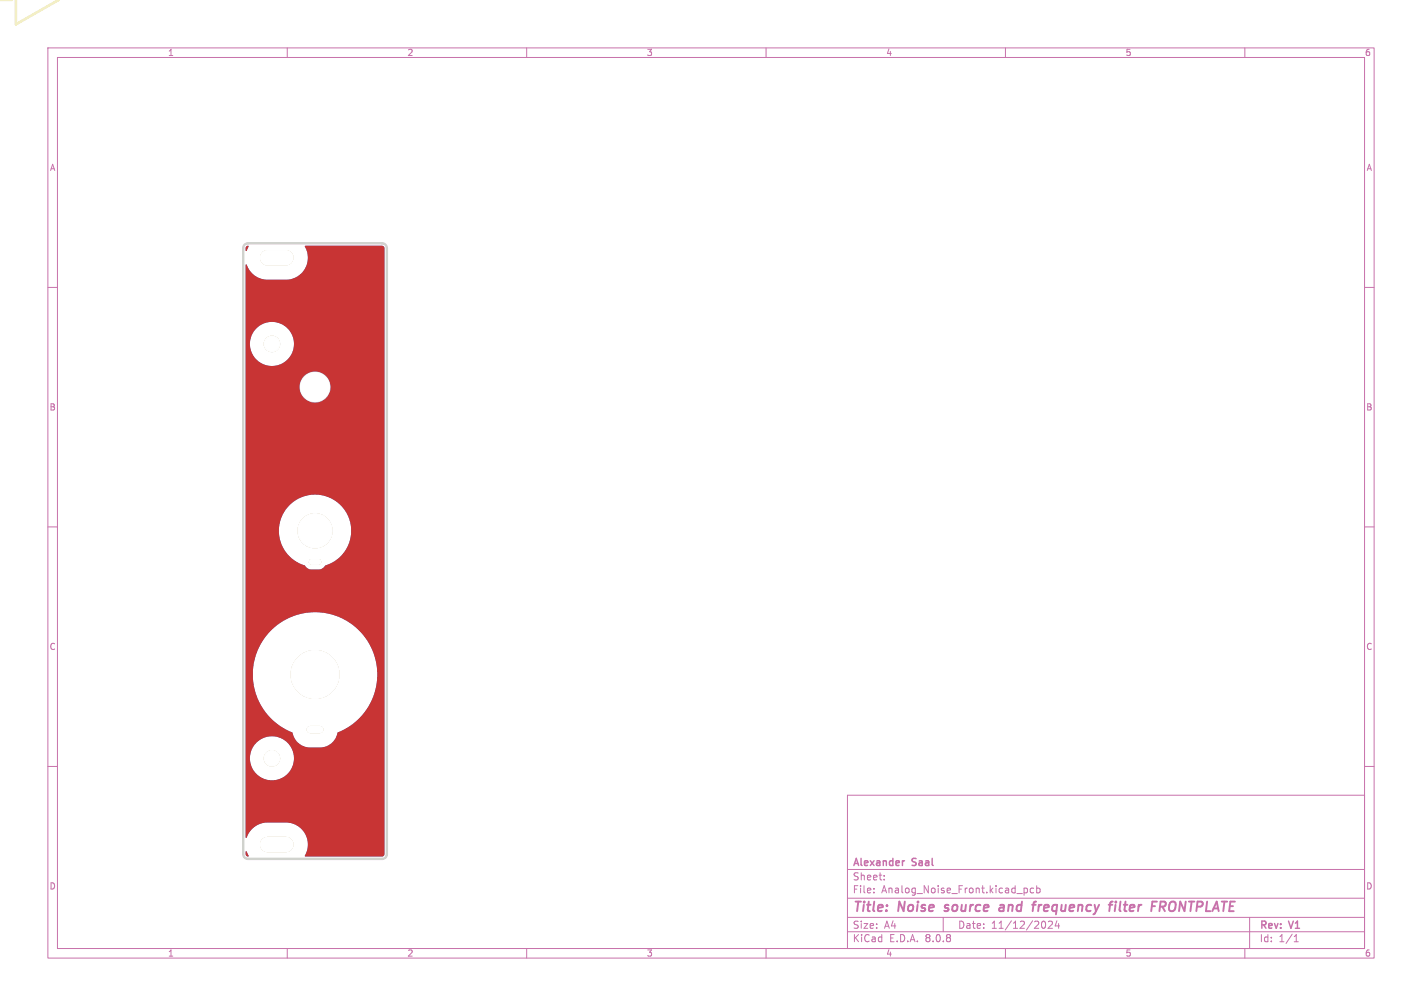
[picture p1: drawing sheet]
<svg xmlns="http://www.w3.org/2000/svg" width="297mm" height="210mm" viewBox="0 0 297 210" stroke-linecap="round" stroke-linejoin="round" font-family="sans-serif">
<defs><g id="words">
<g font-size="2.8" fill="#c872ab">
<text x="178" y="190.9">Title:</text>
<text x="187.7" y="190.9">Noise</text>
<text x="198.2" y="190.9">source</text>
<text x="210.4" y="190.9">and</text>
<text x="218.2" y="190.9">frequency</text>
<text x="235" y="190.9">filter</text>
<text x="244.5" y="190.9">FRONTPLATE</text>
</g>
<g font-size="2.1" fill="#c872ab">
<text x="178" y="184">Sheet:</text>
<text x="178" y="181.2">Alexander</text>
<text x="190.6" y="181.2">Saal</text>
<text x="178" y="186.7">File:</text>
<text x="184.1" y="186.7">Analog_Noise_Front.kicad_pcb</text>
<text x="178" y="196.9">KiCad</text>
<text x="178" y="194.1">Size:</text>
<text x="184.7" y="194.1">A4</text>
<text x="185.7" y="196.9">E.D.A.</text>
<text x="193.3" y="196.9">8.0.8</text>
<text x="200" y="194.1">Date:</text>
<text x="207" y="194.1">11/12/2024</text>
<text x="263" y="194.3">Rev:</text>
<text x="263" y="196.9">Id:</text>
<text x="267.1" y="196.9">1/1</text>
<text x="269.4" y="194.3">V1</text>
</g>
<g font-size="1.8" fill="#c872ab">
<text x="35" y="11.9">1</text>
<text x="85" y="11.9">2</text>
<text x="135" y="11.9">3</text>
<text x="185" y="11.9">4</text>
<text x="235" y="11.9">5</text>
<text x="285" y="11.9">6</text>
<text x="10.3" y="35.9">A</text>
<text x="285.4" y="35.9">A</text>
<text x="10.3" y="85.9">B</text>
<text x="285.3" y="85.9">B</text>
<text x="10.3" y="135.9">C</text>
<text x="285.3" y="135.9">C</text>
<text x="10.3" y="185.9">D</text>
<text x="285.3" y="185.9">D</text>
<text x="35" y="199.9">1</text>
<text x="85" y="199.9">2</text>
<text x="135" y="199.9">3</text>
<text x="185" y="199.9">4</text>
<text x="235" y="199.9">5</text>
<text x="285" y="199.9">6</text>
</g>
</g></defs>
<g fill="none" stroke="#c872ab" stroke-width=".21">
<path d="M10 10h277v190h-277zM12 12h273v186h-273zM60 10v2M110 10v2M160 10v2M210 10v2M260 10v2M10 60h2M285 60h2M10 110h2M285 110h2M10 160h2"/>
<path d="M177 166h108v32h-108zM285 160h2M60 198v2M110 198v2M160 198v2M177 194.5h108M177 191.5h108M177 187.5h108M177 181.5h108M182.5 186.3v.1M182.5 185.5v.1M184.7 183.6v.1"/>
<path d="M184.7 182.8v.1M197 191.5v3M210 198v2M213.9 185.4v1.5M213.9 185.5l.4-.1 .3 .3-.1 .6h-.6M215.9 185.5l-.4-.1-.3 .3 .1 .6h.6M216.5 185.5l.5-.1 .2 .3-.1 .6h-.6M216.5 184.9v1.5M218.2 192.4l.2 .8-.2 .5-.2 .1M219.7 192.4v.5l-.8 .9h.9M220.7 192.2l-.3 1.1h.9M221.1 192.8v1"/>
<path d="M260 198v2M261 191.5v6.5M270.3 196.6h.9M270.3 195.5l.4-.4v1.5"/>
</g>
<path d="M197.2 190.1l.2 .1M197.5 189l-.1 .4M208.9 189h.7M209.7 189.4h-.7a.4 .4 0 0 0-.3 .4 .4 .4 0 0 0 .2 .4l.7-.1M217 188.9l-.2 1.3M217.6 188.9l-.4 .1-.3 .3M233 188.9l-.2 1.3M233.1 188.2v.2M234 188.2l-.2 1.7 .3 .3M242.3 189.3h.7l.3-.2a.51 .51 0 0 0-.1-.9h-.8l-.2 2M242.8 189.3l.5 .9" fill="none" stroke="#c872ab" stroke-width=".4"/>
<path d="M188.8 179.7h.1" fill="none" stroke="#c872ab" stroke-width=".3"/>
<path d="M66.9 176.9a.44 .44 0 0 1 .7 .4 .44 .44 0 0 1-.7 .4M68.3 176.8v1h-.4M68.8 176.8l.1 .8 .3 .2M69.5 176.9a.44 .44 0 0 1 .6 .4 .44 .44 0 0 1-.6 .4M70.9 176.8v1h-.5M71.4 176.8v.8l.4 .2M72.1 176.9a.44 .44 0 0 1 .6 .4 .44 .44 0 0 1-.6 .4M73.5 176.8v1h-.5M73.9 176.8l.1 .8 .3 .2M74.7 176.9a.44 .44 0 0 1 .6 .4 .44 .44 0 0 1-.6 .4M76 176.8v1h-.4M76.5 176.8l.1 .8 .3 .2" fill="none" stroke="#e8b2a7" stroke-width=".21"/>
<g fill="#e8b2a7" stroke="#e8b2a7" stroke-width=".21">
<circle cx="65.8" cy="140.8" r="5"/>
<circle cx="65.8" cy="80.8" r="3"/>
<circle cx="56.8" cy="71.8" r="1.6"/>
<circle cx="56.8" cy="158.3" r="1.6"/>
<circle cx="65.8" cy="110.8" r="3.5"/>
</g>
<path d="M64.8 152.3h2" fill="none" stroke="#e8b2a7" stroke-width="1.5"/>
<path d="M55.9 53.8h3.8M55.9 176.3h3.8" fill="none" stroke="#e8b2a7" stroke-width="3.2"/>
<path d="M65.1 117.3h1.4" fill="none" stroke="#e8b2a7" stroke-width="1.2"/>
<path d="M12.1 -.1l-8.8 5.2v-5.1M0 0h2.5" fill="none" stroke="#f2eda1" stroke-width=".5"/>
<g fill="#f2eda1">
<path d="M61.1 60.8a.8 .8 0 0 1 .9 0 .8 .8 0 0 1 .4 .8l.1 .5a2.13 2.13 0 0 1-.6 2 .92 .92 0 0 1-1.1-1.2v-.3a2.62 2.62 0 0 1 .3-1.8z"/>
<path d="M55.1 59.2h21.3v6.3h-21.3v-.6h1.4v-4l1.3 4h1.4v-2.5h.5v.3a1.91 1.91 0 0 0 2 2.3 1.91 1.91 0 0 0 1.8-2.3l-.1-1.2-.3-.9 2.2 .1v3.4l-1 .1v.7h3v-.7l-1-.1v-.4h2.1v1l.9 .2h6.5v-.9h-2.2v-1.3h2.1v-.9h-2.1v-1.1h2.2v-.8h-3.1v5h-2.2a1.47 1.47 0 0 0 1.2-1.5 1.47 1.47 0 0 0-1.3-1.4 .88 .88 0 0 1-.7-1.2 1.74 1.74 0 0 1 1.6 .1l.3-.8-.5-.2a1.94 1.94 0 0 0-2.6 1 2.29 2.29 0 0 0 1.9 2.2 .6 .6 0 0 1 .2 .7 .6 .6 0 0 1-.7 .3l-1.5-.4h-2.1v-3l1-.1v-.7h-3v.7h-1.2a1.84 1.84 0 0 0-2.1-.7 1.84 1.84 0 0 0-1.3 1.9v.6h-.5v-2.5h-.9v4l-1.3-4h-1.4v5h-.5z"/>
<path d="M60.5 94.3a.56 .56 0 0 1 .7 .1 .56 .56 0 0 1 0 .7 .49 .49 0 0 1-.6 .4 .49 .49 0 0 1-.3-.7z"/>
<path d="M73.1 94.3a.66 .66 0 0 1 .7 .3 .66 .66 0 0 1 0 .8 .54 .54 0 0 1-.8 .1 .54 .54 0 0 1-.1-.7z"/>
<path d="M75.6 94.3a.48 .48 0 0 1 .5-.1 .48 .48 0 0 1 .3 .4h-1z"/>
<path d="M55.7 93.5l.3 1.3h-.6z"/>
<path d="M54.1 92.4h23.2v5.1h-23.2v-1.5h1l.2-.7h.9l.1 .7h.6l-.6-2.3h.8v2.3h.5v-1.6l.2-.2 .2 .2v1.6h.5v-1.6l.2-.2 .2 .2v1.6h.5v-1.8l-.3-.5h.6v3.4h.6l.1-1.3a.84 .84 0 0 0 1.3-.1h.6v.3h2v-.3h.5v.3h2.1v-.3l-.7-.2v-1.6h1.1v.3h.5v1.1a.95 .95 0 0 0 1.5 .7v-.5l-.3 .1a.41 .41 0 0 1-.6-.4h1.4a.84 .84 0 0 0 .6 .9 .84 .84 0 0 0 .9-.3l.1 .2h.5v-1.1h.4a.89 .89 0 0 0 .4 1.1 .89 .89 0 0 0 1.1-.2l.1 .2h.5v-1.1h.4a1.3 1.3 0 0 0 2.1 1v-.5l-.8 .2a.6 .6 0 0 1-.7-.5h1.5a1.07 1.07 0 0 0-.9-1.4 1.07 1.07 0 0 0-1.2 1.2h-.4v-2h-.6v1.1a.91 .91 0 0 0-1.1-.2 .91 .91 0 0 0-.4 1.1h-.4v-1.2h-.6v1.1a.47 .47 0 0 1-.3 .8 .47 .47 0 0 1-.6-.5v-1.4h-.6v1.5h-1.4v-1h.9v-.5h-.9v-.5h-.4l-.1 .5-.6 .2-2.4-.2v.5l.7 .1v1.2l-.8 .2-1.2-.2v-2.4h1.9a.38 .38 0 0 0 .5 .3 .38 .38 0 0 0 .1-.6 .38 .38 0 0 0-.6 .2v.1h-1.9v-.2h-1.2v.4l.6 .1v2.1l-1.3 .2a1.31 1.31 0 0 0-.7-2l-.7 .3-.1-.3h-1.1a.51 .51 0 0 0-.6 .4 .45 .45 0 0 0-.5-.4 .45 .45 0 0 0-.4 .3l-.1-.3h-1.2l-.2-.7h-.8l-.8 3h-.4z"/>
<path d="M63 124.3a.63 .63 0 0 1 .7 .2 .63 .63 0 0 1 0 .8 .5 .5 0 0 1-.7 .2 .5 .5 0 0 1-.2-.7z"/>
<path d="M60.5 124.3a.48 .48 0 0 1 .5-.1 .48 .48 0 0 1 .3 .4h-1z"/>
<path d="M68 124.3a.48 .48 0 0 1 .5-.1 .48 .48 0 0 1 .3 .4h-.9z"/>
<path d="M54.4 122.7h23v4.8h-23v-1.5h1v-.3h1.8v.3h1.8v-.3l-.6-.2v-.6h1.3a1.3 1.3 0 0 0 2 1v-.5l-.7 .2a.6 .6 0 0 1-.7-.5h1.5v-.2h.4a.9 .9 0 0 0 .4 1.1 .9 .9 0 0 0 1.1-.2v1.3h.6v-1.9l.5 .1a.84 .84 0 0 0 .5 .8 .84 .84 0 0 0 1-.3l.1 .2h.4v-1.1h.5a1.3 1.3 0 0 0 2 1v-.5l-.8 .2a.6 .6 0 0 1-.6-.5h1.5v-.5a.89 .89 0 0 0-.7-.9h1.1v2.3h.6v-1a.48 .48 0 0 1 .2-.7 .48 .48 0 0 1 .7 .2v1.5h.6v-1.1h.5v.2a1.16 1.16 0 0 0 1.8 .8v-.5a.7 .7 0 0 1-1 0 .7 .7 0 0 1 0-1 .7 .7 0 0 1 .9-.1l.2-.5-.3-.1h.7l.9 2.3a.55 .55 0 0 1-.7 .5v.5l.3 .1a1.08 1.08 0 0 0 1-.9l.8-2.5h-.6l-.5 1.8-.5-1.8h-1.7a1.08 1.08 0 0 0-1.3 1.2h-.5v-.4a.83 .83 0 0 0-.6-.8 .83 .83 0 0 0-.9 .3l-.1-.3h-1.6a1.07 1.07 0 0 0-1.4 1.2h-.5v-1.2h-.6v1.1a.47 .47 0 0 1-.2 .8 .47 .47 0 0 1-.6-.5v-1.4h-.6v1.5h-.5v-1.5h-.4l-.2 .3a.9 .9 0 0 0-1.1-.2 .9 .9 0 0 0-.4 1.1h-.4v-.1a1.05 1.05 0 0 0-1.1-1.1 1.05 1.05 0 0 0-1 1.2h-1.3v-.1a.61 .61 0 0 1 .9-.4l.1-.7a.84 .84 0 0 0-1.1 .4l-.1-.4h-.9v.5l.5 .1v1.2l-2.4 .2v-.8h1.2v-.5h-1.2v-.8h1.3v-.6h-1.9v3h-.4z"/>
</g>
<g fill="#f2eda1" stroke="#f2eda1" stroke-width=".21">
<circle cx="65.8" cy="140.8" r="5"/>
<circle cx="65.8" cy="80.8" r="3"/>
<circle cx="56.8" cy="71.8" r="1.6"/>
<circle cx="56.8" cy="158.3" r="1.6"/>
<circle cx="65.8" cy="110.8" r="3.5"/>
</g>
<path d="M64.8 152.3h2" fill="none" stroke="#f2eda1" stroke-width="1.5"/>
<path d="M55.9 53.8h3.8M55.9 176.3h3.8" fill="none" stroke="#f2eda1" stroke-width="3.2"/>
<path d="M65.1 117.3h1.4" fill="none" stroke="#f2eda1" stroke-width="1.2"/>
<path d="M51.1 51.1l.7-.3h28a1 1 0 0 1 1 1v126.5a1 1 0 0 1-1 1h-28a1 1 0 0 1-1-1v-126.5z" fill="none" stroke="#d0d2cd" stroke-width=".5"/>
<g fill="#d0d2cd" stroke="#d0d2cd" stroke-width=".21">
<circle cx="65.8" cy="140.8" r="5"/>
<circle cx="65.8" cy="80.8" r="3"/>
<circle cx="56.8" cy="71.8" r="1.6"/>
<circle cx="56.8" cy="158.3" r="1.6"/>
<circle cx="65.8" cy="110.8" r="3.5"/>
</g>
<path d="M64.8 152.3h2" fill="none" stroke="#d0d2cd" stroke-width="1.5"/>
<path d="M55.9 53.8h3.8M55.9 176.3h3.8" fill="none" stroke="#d0d2cd" stroke-width="3.2"/>
<path d="M65.1 117.3h1.4" fill="none" stroke="#d0d2cd" stroke-width="1.2"/>
<g fill="#4d7fc4">
<path d="M51.4 51.5l.4-.2 .1 .1-.5 1-.1-.1z"/>
<path d="M51.3 55.3l.1-.1a4.8 4.8 0 0 0 4.3 3.2h4.6a4.7 4.7 0 0 0 3.4-7l16.1-.1 .3 .1 .2 .3v126.6l-.1 .3-.4 .2h-16l-.1-.1a4.6 4.6 0 0 0-3.8-7h-4.6a4.9 4.9 0 0 0-3.9 3.2l-.1-.1v-16.7h.9v.4a4.6 4.6 0 0 0 7 3.8 4.6 4.6 0 0 0 0-8 4.6 4.6 0 0 0-7 3.8h-.9v-17.6h1.5v.6a13.2 13.2 0 0 0 8.3 11.9 3.7 3.7 0 0 0 3.5 3.1l2.8-.1a3.9 3.9 0 0 0 3.2-3.1 13 13 0 0 0 2.7-22.8 13 13 0 0 0-20.5 10.4h-1.5v-30h6.9v.6a7.8 7.8 0 0 0 5.5 7 1.61 1.61 0 0 0 1.3 .8h1.9l.6-.4 .4-.4a7.6 7.6 0 0 0 2.6-13.2 7.6 7.6 0 0 0-12.3 5.6h-6.9v-29.9h11.2v.4a3.3 3.3 0 0 0 5 2.6 3.3 3.3 0 0 0 0-5.6 3.3 3.3 0 0 0-5 2.6h-11.2v-9h.9v.4a4.6 4.6 0 0 0 7 3.8 4.6 4.6 0 0 0 0-8 4.6 4.6 0 0 0-7 3.8h-.9z"/>
<path d="M51.3 177.8l.2-.1 .4 .9a.35 .35 0 0 1-.4 .1 .35 .35 0 0 1-.2-.4z"/>
</g>
<g fill="#fff" stroke="#fff" stroke-width=".21">
<circle cx="65.8" cy="140.8" r="5"/>
<circle cx="65.8" cy="80.8" r="3"/>
<circle cx="56.8" cy="71.8" r="1.6"/>
<circle cx="56.8" cy="158.3" r="1.6"/>
<circle cx="65.8" cy="110.8" r="3.5"/>
</g>
<path d="M64.8 152.3h2" fill="none" stroke="#fff" stroke-width="1.5"/>
<path d="M55.9 53.8h3.8M55.9 176.3h3.8" fill="none" stroke="#fff" stroke-width="3.2"/>
<path d="M65.1 117.3h1.4" fill="none" stroke="#fff" stroke-width="1.2"/>
<g fill="#c83434">
<path d="M51.4 51.5l.4-.2 .1 .1-.5 1-.1-.1z"/>
<path d="M51.3 55.3l.1-.1a4.8 4.8 0 0 0 4.3 3.2h4.6a4.7 4.7 0 0 0 3.4-7l16.1-.1 .3 .1 .2 .3v126.6l-.1 .3-.4 .2h-16l-.1-.1a4.6 4.6 0 0 0-3.8-7h-4.6a4.9 4.9 0 0 0-3.9 3.2l-.1-.1v-16.7h.9v.4a4.6 4.6 0 0 0 7 3.8 4.6 4.6 0 0 0 0-8 4.6 4.6 0 0 0-7 3.8h-.9v-17.6h1.5v.6a13.2 13.2 0 0 0 8.3 11.9 3.7 3.7 0 0 0 3.5 3.1l2.8-.1a3.9 3.9 0 0 0 3.2-3.1 13 13 0 0 0 2.7-22.8 13 13 0 0 0-20.5 10.4h-1.5v-30h6.9v.6a7.8 7.8 0 0 0 5.5 7 1.61 1.61 0 0 0 1.3 .8h1.9l.6-.4 .4-.4a7.6 7.6 0 0 0 2.6-13.2 7.6 7.6 0 0 0-12.3 5.6h-6.9v-29.9h11.2v.4a3.3 3.3 0 0 0 5 2.6 3.3 3.3 0 0 0 0-5.6 3.3 3.3 0 0 0-5 2.6h-11.2v-9h.9v.4a4.6 4.6 0 0 0 7 3.8 4.6 4.6 0 0 0 0-8 4.6 4.6 0 0 0-7 3.8h-.9z"/>
<path d="M51.3 177.8l.2-.1 .4 .9a.35 .35 0 0 1-.4 .1 .35 .35 0 0 1-.2-.4z"/>
</g>
<g fill="#fff" stroke="#fff" stroke-width=".21">
<circle cx="65.8" cy="140.8" r="5"/>
<circle cx="65.8" cy="80.8" r="3"/>
<circle cx="56.8" cy="71.8" r="1.6"/>
<circle cx="56.8" cy="158.3" r="1.6"/>
<circle cx="65.8" cy="110.8" r="3.5"/>
</g>
<path d="M64.8 152.3h2" fill="none" stroke="#fff" stroke-width="1.5"/>
<path d="M55.9 53.8h3.8M55.9 176.3h3.8" fill="none" stroke="#fff" stroke-width="3.2"/>
<path d="M65.1 117.3h1.4" fill="none" stroke="#fff" stroke-width="1.2"/>
<use href="#words"/>
</svg>
